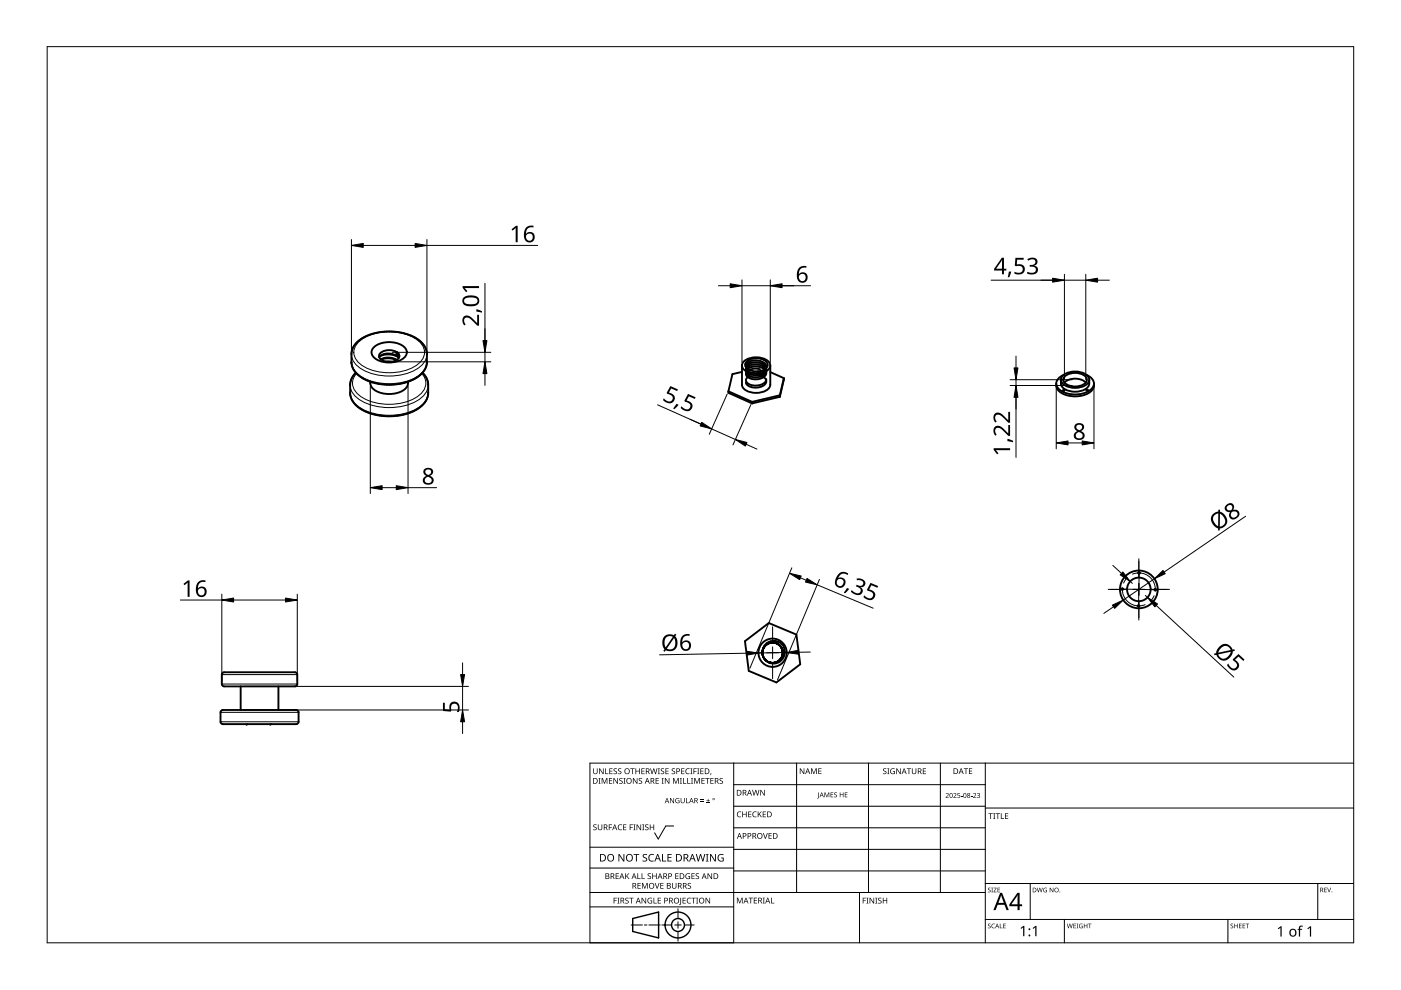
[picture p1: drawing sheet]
<svg xmlns="http://www.w3.org/2000/svg" width="297mm" height="210mm" viewBox="0 0 297 210" stroke-linecap="round" stroke-linejoin="round" font-family="sans-serif">
<path d="M74.5 76.7a4.5 4.5 0 0 0 3.3 3.8 12.2 12.2 0 0 0 11.2-1 3.5 3.5 0 0 0 1.5-2.8M75.9 72.7a10.1 10.1 0 0 1 9-2.1 6.3 6.3 0 0 1 5 3.4 3.4 3.4 0 0 1-2.1 3.8 11.4 11.4 0 0 1-11.3-.5 2.94 2.94 0 0 1-.6-4.6zM80.7 75.4a3.5 3.5 0 0 1 3.4 .1M89.4 79.2a3 3 0 0 1-.6 4.7 11.6 11.6 0 0 1-12.6 0 3 3 0 0 1-.6-4.7M90.5 75.1a3.9 3.9 0 0 1-2.3 3.3 12.2 12.2 0 0 1-12.1-.6 3.5 3.5 0 0 1-1.6-2.7M90.8 81.6a4.4 4.4 0 0 1-2.9 3.6 12.4 12.4 0 0 1-12.3-.9 3.5 3.5 0 0 1-1.4-2.6M90.8 83.3a4.4 4.4 0 0 1-2.9 3.6 12.4 12.4 0 0 1-12.3-1 3.5 3.5 0 0 1-1.4-2.6M46.8 151h16.5M46.8 153h16.5M47 143h16M47 145h16" fill="none" stroke="#000" stroke-width=".21"/>
<g fill="none" stroke="#000" stroke-width=".4">
<path d="M75.4 79l.2 .2M75.4 79l-.9 1.3-.3 1.3M75.6 79.2h.1M75.6 79.2l.6 .5M76.2 79.7l2.3 1.2M79.2 73.7a5.3 5.3 0 0 1 6.7 0 1.66 1.66 0 0 1-1 2.7 5.4 5.4 0 0 1-5.7-.7 1.38 1.38 0 0 1 0-2zM80.6 75.5a4.3 4.3 0 0 1 3.8 .2M80.6 74.9a2.96 2.96 0 0 1 4 .3 1.14 1.14 0 0 1-1.2 1.4l-1.1 .1a2.68 2.68 0 0 1-1.9-.9v-.3zM80.7 76.2a3.5 3.5 0 0 1 3.4 .1M80.8 76.2a4.4 4.4 0 0 1 3.3 .1M81.8 76.7h1.2M84 75.4a2.85 2.85 0 0 0-3.6 .4"/>
<path d="M84 74.6l.5 .4 .2 .5M84 75.4l.1 .1M84 74.6l.1 .1M84 74.6v.8M84.1 75.5l.5 .4M84.4 74.9l-.3 .6M89.6 79l.8 1.1 .4 1.1v2.4l-.4 1.2-.8 1.1-1.3 .9-1.6 .8-1.8 .5-2.2 .2-2.2-.2-2.1-.5-1.8-.8-1.3-1.1-.8-1.1-.2-1-.1-2M89.6 79l-1.3 1.1-1.8 .8M90.5 75.1h.1M90.5 76.7l-.2 1.3-.7 1M90.5 76.7h.1M90.5 75.1l-.2-1.2-.8-1.1-1-.9-1.6-.8-1.8-.6-1.9-.2h-2l-2 .4-1.5 .5-1.2 .7-1.1 .9-.6 1-.3 1.1v2.2l.3 1 .6 .9"/>
<path d="M90.5 75.1v1.6M157.3 77.5v4.1a2.29 2.29 0 0 0 2.3 1.7 3.6 3.6 0 0 0 3.6-1.3l.1-4.5M157.3 78.8l-2 .5-.9 3.7M157.6 76.7a4.2 4.2 0 0 1 5.4 0 1.33 1.33 0 0 1-.8 2.1 4.3 4.3 0 0 1-4.6-.5 1.1 1.1 0 0 1 0-1.6zM158.5 78.2a3.5 3.5 0 0 0 3.9-.1 1.09 1.09 0 0 0 .3-1.1 1.09 1.09 0 0 0-.9-.8 2.99 2.99 0 0 0-3.8 .9 .98 .98 0 0 0 .5 1.1 .94 .94 0 0 1-.2-1.1 .94 .94 0 0 1 .9-.6 2.61 2.61 0 0 1 3.3 1.1 1.76 1.76 0 0 1-2 1.5 1.99 1.99 0 0 1-2.3-1.1 1.81 1.81 0 0 1 2.1-1.2 1.91 1.91 0 0 1 2.2 1.4 2.55 2.55 0 0 1-3.5 1.1 .92 .92 0 0 1-.8-.9 .92 .92 0 0 1 .8-.9 2.84 2.84 0 0 1 3.4 .8 1.52 1.52 0 0 1-1.7 1.7 2.3 2.3 0 0 1-2.5-1 1.54 1.54 0 0 1 1.9-1.3 2.19 2.19 0 0 1 2.4 1.3 1.82 1.82 0 0 1-2.1 1.4 1.91 1.91 0 0 1-2.2-1.1M158.8 79.8a.9 .9 0 0 0-.6 1 .9 .9 0 0 0 .8 .8 2.87 2.87 0 0 0 3.4-.9l.1-.3M160.2 79.5a1.98 1.98 0 0 1 2.3 1.3l-.1 .4a2.86 2.86 0 0 1-4.1 .2l-.1-.3M161.1 78.3a3.2 3.2 0 0 0-2.6 .3M163.3 78.9l2.9 1.3M225.2 79.7a4.2 4.2 0 0 1 5.4 0 1.33 1.33 0 0 1-.8 2.2 4.3 4.3 0 0 1-4.6-.6 1.1 1.1 0 0 1 0-1.6zM225.8 79.8a3.4 3.4 0 0 1 4.6 .3 1.25 1.25 0 0 1-1.2 1.7 3.3 3.3 0 0 1-3.7-.9l-.1-.4zM230.4 79.5a1.86 1.86 0 0 1 1.2 2.7 5.5 5.5 0 0 1-7.3 0 1.64 1.64 0 0 1 .7-2.4l.5-.3"/>
<path d="M74.2 81.6v.1M78.5 80.9l1.9 .5M78.5 80.9a2.19 2.19 0 0 0 1.8 2.2 5.7 5.7 0 0 0 5.9-1l.2-.4 .1-.8M80.4 81.4h.1M80.4 81.4l2 .2 2-.2M84.4 81.4h.1M86.5 80.9l-2.1 .5M154.4 83v.3l5.1 2.2M154.4 83l5.1 2.2M159.5 85.2v.3M165.3 84.1l-5.8 1.4M165.3 83.8v.3"/>
<path d="M165.3 83.8l-5.8 1.4M166.2 80.2l-.9 3.9M166.2 80.2l-.9 3.6M223.9 81.3a2.2 2.2 0 0 0 1.8 2.3 5.7 5.7 0 0 0 5.9-1l.3-.4v-.9M224.9 80.5a1.92 1.92 0 0 0 1.7 2.4 3.7 3.7 0 0 0 4.3-1.2v-1.2M225.4 82.7l.3 .1-.2 .1zM225.7 81.1a3.5 3.5 0 0 1 4.5 0M230.3 82.7h.3l-.3 .1zM157.9 135.9l5.1-3.8 5.9 2.4 .8 6.3-5.1 3.9-5.8-2.5zM161.7 138a2.16 2.16 0 0 1 3.5-1.3 2.16 2.16 0 0 1-.5 3.7 2.16 2.16 0 0 1-3.1-2.1 2.16 2.16 0 0 1 3.3-1.8 2.16 2.16 0 0 1 .1 3.7 2.16 2.16 0 0 1-3.3-1.6 2.16 2.16 0 0 1 2.9-2.2 2.16 2.16 0 0 1 .7 3.6 2.16 2.16 0 0 1-3.6-1 2.16 2.16 0 0 1 2-2.8 2.16 2.16 0 0 1 2.2 2.6 2.16 2.16 0 0 1-2.9 1.6M47 150.6l15.8-.1 .4 .3 .1 .2v2l-.1 .3-.4 .2h-15.5h-.3l-.2-.5v-2zM47.1 142.8l.4-.3h15l.3 .1 .2 .4v2l-.2 .5h-.3h-15l-.4-.2-.1-.3z"/>
<path d="M51 145.5v5M52.4 153.5l-.1 .2M57.5 153.5l-.2 .2M59 145.5v5"/>
<circle cx="163.8" cy="138.4" r="3"/>
<circle cx="164.1" cy="138.2" r="2.39"/>
<circle cx="238" cy="124.9" r=".17"/>
<circle cx="241.4" cy="128.5" r=".17"/>
<circle cx="241.5" cy="125" r="4"/>
<circle cx="241.5" cy="125" r="2.5"/>
<circle cx="241.5" cy="121.5" r=".17"/>
<circle cx="245" cy="125" r=".17"/>
</g>
<path d="M10 9.9h277v190h-277z" fill="none" stroke="#000" stroke-width=".21"/>
<g fill="none" stroke="#000" stroke-width=".21">
<path d="M125.1 179.6h30.5M142.8 175.1h-1.6l-1.6 2.8-.8-1.3M155.6 161.8v38.1h-30.5v-38.1h161.9M155.6 166.4h53.3M155.6 170.9h53.3M155.6 175.5h53.3M168.9 161.8v27.4M184.1 161.8v27.4M199.4 161.8v27.4M208.9 161.8v38.1M208.9 171.3h78.1M125.1 192.3h30.5"/>
<path d="M125.1 189.2h83.8M125.1 184h30.5M133.8 196.1h2.4M136.6 196.1h.6M137.6 196.1h2.4M140.3 196.1h2.1M143.1 196.1h1.3M143.7 192.7v2M143.7 195.4v1.4M143.7 197.5v2M145.1 196.1h2.1M155.6 180.1h53.3"/>
<path d="M155.6 184.7h53.3M182.2 189.2v10.7M208.9 194.9h78.1M208.9 187.3h78.1M218.4 187.3v7.6M225.7 194.9v5M260.3 194.9v5M279.4 187.3v7.6"/>
</g>
<g fill="#000">
<path d="M125.8 174.9l.5-.1h.2l-.1 .2a.25 .25 0 0 0-.3-.1 .25 .25 0 0 0 0 .4 .4 .4 0 0 1 .4 .3 .4 .4 0 0 1-.2 .5 .4 .4 0 0 1-.5-.3v.1a.27 .27 0 0 0 .5 0 .27 .27 0 0 0-.1-.4l-.4-.2zM125.8 162.9h.1v.8a.32 .32 0 0 0 .3 .3 .32 .32 0 0 0 .3-.3v-.8h.2v.8a.47 .47 0 0 1-.5 .4 .47 .47 0 0 1-.4-.4zM126.9 165h.4l-.1 .1v1l.1 .1h-.4l.1-.1v-1zM126.8 174.8h.1v.8a.32 .32 0 0 0 .3 .3 .32 .32 0 0 0 .3-.3v-.8h.2v.8a.47 .47 0 0 1-.5 .4 .47 .47 0 0 1-.4-.4zM127 162.9h.2l.6 1v-1h.2v1.2h-.2l-.7-1 .1 1h-.2zM127.6 165h.2l.4 1 .4-1h.2v1.2h-.2v-1.1l-.4 1.1h-.1l-.4-1.1v1.1h-.1zM128.3 162.9h.2v1.1h.5v.1h-.7zM129.1 174.8h.7v.1h-.6v.5h.5v.1h-.5v.5h-.1zM129.1 165h.7v.1h-.5v.4h.5v.1h-.5v.4h.5v.2h-.7zM129.2 162.9h.7v.1h-.5v.4h.4v.2h-.4v.4h.5v.1h-.7zM130.1 163l.5-.1 .2 .1v.1a.25 .25 0 0 0-.4-.1 .25 .25 0 0 0 0 .4 .4 .4 0 0 1 .4 .3 .4 .4 0 0 1-.2 .5 .4 .4 0 0 1-.5-.3v.1a.27 .27 0 0 0 .5 0 .27 .27 0 0 0-.1-.4l-.4-.2zM130.1 165h.1l.7 1v-1h.1v1.2h-.2l-.6-1v1h-.1z"/>
<path d="M131.1 175l.5-.2 .3 .1-.1 .1a.49 .49 0 0 0-.7 .4 .49 .49 0 0 0 .8 .4 .57 .57 0 0 1-.8 0 .57 .57 0 0 1 0-.8zM131.1 163l.4-.1 .2 .1v.1a.25 .25 0 0 0-.4-.1 .25 .25 0 0 0 0 .4 .4 .4 0 0 1 .5 .3 .4 .4 0 0 1-.3 .5 .4 .4 0 0 1-.5-.3l.1 .1a.27 .27 0 0 0 .4 0 .27 .27 0 0 0-.1-.4l-.3-.2zM131.3 165.1l.5-.2 .2 .1v.1a.25 .25 0 0 0-.4-.1 .25 .25 0 0 0 0 .4 .4 .4 0 0 1 .4 .3 .4 .4 0 0 1-.2 .5 .4 .4 0 0 1-.5-.2h.1a.27 .27 0 0 0 .4 .1 .27 .27 0 0 0-.1-.4l-.4-.3zM132.2 165h.4l-.1 .1v1l.1 .1h-.4l.1-.1v-1zM132.1 174.8h.7v.1h-.5v.4h.5v.1h-.5v.5h.5v.1h-.7zM133.5 174.8h.7v.1h-.5v.5h.5v.1h-.5v.5h-.2zM133.6 162.9h.9v.1h-.3v1.1h-.2v-1.1h-.4zM134.3 174.8h.4l-.1 .1v1l.1 .1h-.4l.1-.1v-1zM134.2 165h.2l.6 1v-1h.2v1.2h-.2l-.7-1v1h-.1zM134.7 162.9h.2v.5h.6v-.5h.2v1.2h-.2v-.5h-.6v.5h-.2zM135 174.8h.1l.7 1v-1h.1v1.2h-.2l-.6-1v1h-.1zM135.5 165.1l.4-.2 .2 .1v.1a.25 .25 0 0 0-.4-.1 .25 .25 0 0 0 0 .4 .4 .4 0 0 1 .5 .3 .4 .4 0 0 1-.3 .5 .4 .4 0 0 1-.5-.2h.1a.27 .27 0 0 0 .4 .1 .27 .27 0 0 0-.1-.4l-.3-.3z"/>
<path d="M136.2 174.8h.4l-.1 .1v1l.1 .1h-.4l.1-.1v-1zM136 162.9h.7v.1h-.6v.4h.5v.2h-.5v.4h.6v.1h-.7zM136.8 174.9l.4-.1h.3l-.1 .2a.25 .25 0 0 0-.3-.1 .25 .25 0 0 0 0 .4 .4 .4 0 0 1 .4 .3 .4 .4 0 0 1-.3 .5 .4 .4 0 0 1-.4-.3v.1a.27 .27 0 0 0 .5 0 .27 .27 0 0 0-.1-.4l-.4-.2zM137.8 174.8h.1v.5h.6v-.5h.2v1.2h-.2v-.6h-.6v.6h-.1zM137.8 162.9h.2l.3 1 .2-1h.2l.3 1 .2-1h.2l-.3 1.2h-.2l-.3-1-.3 1h-.1zM139 165h.7v.1h-.5v.4h.4v.1h-.4v.4h.5v.2h-.7zM139.5 162.9h.4l-.1 .1v1l.1 .1h-.4l.1-.1v-1zM140.3 165h.4l-.1 .1v1l.1 .1h-.4l.1-.1v-1zM140.1 163l.5-.1 .2 .1v.1a.25 .25 0 0 0-.4-.1 .25 .25 0 0 0 0 .4 .4 .4 0 0 1 .4 .3 .4 .4 0 0 1-.2 .5 .4 .4 0 0 1-.5-.3l.1 .1a.27 .27 0 0 0 .4 0 .27 .27 0 0 0-.1-.4l-.4-.2zM141.1 162.9h.7v.1h-.6v.4h.5v.2h-.5v.4h.6v.1h-.7zM141 165h.1l.7 1v-1h.1v1.2h-.2l-.6-1v1h-.1zM142.1 169.2h.1l.6 .9v-.9h.1v1.1h-.1l-.6-.9v.9h-.1z"/>
<path d="M142.5 163l.4-.1 .2 .1v.1a.25 .25 0 0 0-.4-.1 .25 .25 0 0 0 0 .4 .4 .4 0 0 1 .4 .3 .4 .4 0 0 1-.2 .5 .4 .4 0 0 1-.5-.3l.1 .1a.27 .27 0 0 0 .4 0 .27 .27 0 0 0-.1-.4l-.4-.2zM142.7 165h.2l.4 1 .4-1h.2v1.2h-.1v-1.1l-.4 1.1h-.2l-.4-1.1v1.1h-.1zM143.3 169.3l.5-.1 .3 .1-.1 .1a.45 .45 0 0 0-.7 .3 .45 .45 0 0 0 .6 .5v-.4h-.2v-.1h.4v.6a.6 .6 0 0 1-.8-.2 .6 .6 0 0 1 0-.8zM144.1 165h.5l-.2 .1v1l.2 .1h-.5l.2-.1v-1zM144.8 165h.2v1h.5v.2h-.7zM144.4 162.9h.7v.1h-.5v.4h.5v.2h-.5v.4h.5v.1h-.7zM144.3 169.2h.2v.7a.28 .28 0 0 0 .2 .3 .28 .28 0 0 0 .3-.3v-.7h.2v.7a.42 .42 0 0 1-.5 .4 .42 .42 0 0 1-.4-.4zM145.4 169.2h.2v1h.5v.1h-.7zM145.7 165h.2v1h.5v.2h-.7zM145.5 163.1l.4-.2 .3 .1v.1a.49 .49 0 0 0-.7 .4 .49 .49 0 0 0 .7 .5 .57 .57 0 0 1-.8-.1 .57 .57 0 0 1 0-.8zM146.4 162.9h.4l-.1 .1v1l.1 .1h-.4l.1-.1v-1zM146.5 165h.4l-.1 .1v1l.1 .1h-.4l.1-.1v-1z"/>
<path d="M147 162.9h.7v.1h-.5v.5h.5v.1h-.5v.5h-.2zM147.2 165h.2l.4 1 .4-1h.2v1.2h-.2l.1-1.1-.5 1.1h-.1l-.4-1.1v1.1h-.1zM147.8 162.9h.5l-.2 .1v1l.2 .1h-.5l.2-.1v-1zM148.5 169.9h.7v.1h-.7zM148.5 169.5h.7v.2h-.7zM148.5 162.9h.7v.1h-.6v.4h.5v.2h-.5v.4h.6v.1h-.7zM148.7 165h.7v.1h-.5v.4h.5v.1h-.5v.4h.5v.2h-.7zM149.8 170.2h.7v.1h-.7zM149.5 165h.9v.1h-.3v1.1h-.2v-1.1h-.4zM150.1 169.4l.1 .3h.3l-.3 .1v.3l-.1-.3h-.3l.3-.1zM150.7 163.9h.1l-.2 .4zM150.6 165h.7v.1h-.5v.4h.5v.1h-.5v.4h.5v.2h-.7z"/>
<path d="M152.6 165.1l.4-.2 .3 .1-.1 .1a.25 .25 0 0 0-.4-.1 .25 .25 0 0 0 0 .4 .4 .4 0 0 1 .5 .3 .4 .4 0 0 1-.3 .5 .4 .4 0 0 1-.5-.2h.1a.27 .27 0 0 0 .5 .1 .27 .27 0 0 0-.1-.4l-.4-.3zM156.4 172.2l.4-.2 .4 .1-.1 .1a.49 .49 0 0 0-.7 .5 .49 .49 0 0 0 .7 .4 .57 .57 0 0 1-.8 0 .57 .57 0 0 1 0-.8zM157.4 172.1h.1v.5h.7v-.5h.1v1.2h-.1v-.6h-.7v.6h-.1zM158.6 172.1h.7v.1h-.5v.4h.5v.1h-.5v.4h.5v.2h-.7zM159.7 172.2l.4-.2 .3 .1v.1a.49 .49 0 0 0-.7 .5 .49 .49 0 0 0 .7 .4 .57 .57 0 0 1-.8 0 .57 .57 0 0 1 0-.8zM159.5 167.5h.1l.3 1 .3-1h.1l.3 1 .3-1h.1l-.3 1.2h-.2l-.3-1.1-.3 1.1h-.1zM160.7 172.1h.1v.6l.5-.6h.2l-.5 .5 .5 .7h-.1l-.5-.6-.1 .6h-.1zM161.8 176.6h.1l.4 1.1 .3-1.1h.2l-.5 1.2h-.1zM161.2 167.5h.2l.6 1v-1h.2v1.2h-.2l-.7-1v1h-.1zM161.7 172.1h.7v.1h-.5v.4h.5v.1h-.5v.4h.5v.2h-.7zM162.9 176.6h.7v.2h-.5v.3h.5v.2h-.5v.4h.5v.1h-.7zM169.6 162.9h.2l.6 1v-1h.1v1.2h-.1l-.7-1v1h-.1z"/>
<path d="M172 162.9h.2l.4 1 .3-1h.3v1.2h-.2v-1l-.4 1h-.1l-.4-1.1v1.1h-.1zM173.5 168h.1v1.1l-.3 .2v-.1l.2-.1zM173.5 162.9h.7v.1h-.5v.4h.4v.1h-.4v.5h.5v.1h-.7zM174.8 168h.2l.3 .9 .3-.9h.2v1h-.1v-.9l-.4 .9-.4-.9v.9h-.1zM176.1 168h.6v.1h-.5v.3h.4v.2h-.4v.3h.5v.1h-.6zM176.9 168.1l.3-.1 .3 .1-.1 .1a.25 .25 0 0 0-.3-.1 .25 .25 0 0 0-.1 .3 .25 .25 0 0 0 .3 .1 .32 .32 0 0 1 0 .5 .32 .32 0 0 1-.5-.1 .25 .25 0 0 0 .4 .1 .25 .25 0 0 0 .1-.4l-.4-.2zM178.1 168h.1v.4h.5v-.4h.1v1h-.1v-.4h-.5v.4h-.1zM179.1 168h.6v.1h-.5v.3h.5v.2h-.5v.3h.5v.1h-.6zM187.3 163l.4-.1 .2 .1v.1a.25 .25 0 0 0-.4-.1 .25 .25 0 0 0 0 .4 .4 .4 0 0 1 .5 .3 .4 .4 0 0 1-.3 .5 .4 .4 0 0 1-.5-.3l.1 .1a.27 .27 0 0 0 .4 0 .27 .27 0 0 0-.1-.4l-.3-.2zM188.1 162.9h.5l-.2 .1v1l.2 .1h-.5l.2-.1v-1zM188.9 163.1l.5-.2 .3 .1v.1a.5 .5 0 0 0-.8 .4 .5 .5 0 0 0 .7 .5v-.4h-.3v-.1h.4v.6a.66 .66 0 0 1-.8-.1 .66 .66 0 0 1 0-.9zM190 162.9h.2l.7 1-.1-1h.2v1.2h-.2l-.6-1v1h-.2z"/>
<path d="M192.3 162.9h.9v.1h-.4v1.1h-.2v-1.1h-.3zM193.3 162.9h.2v.8a.32 .32 0 0 0 .3 .3 .32 .32 0 0 0 .3-.3v-.8h.2v.8a.47 .47 0 0 1-.5 .4 .47 .47 0 0 1-.5-.4zM195.7 162.9h.6v.1h-.5v.4h.5v.2h-.5v.4h.5v.1h-.6zM200.5 168.3a.37 .37 0 0 1 .6 0 .37 .37 0 0 1-.2 .5l-.2 .3h.5v.1h-.7l.3-.4a.27 .27 0 0 0 .2-.4 .27 .27 0 0 0-.4-.1zM202.1 168.3a.37 .37 0 0 1 .6 0 .37 .37 0 0 1-.2 .5l-.2 .3h.5v.1h-.7l.3-.4a.27 .27 0 0 0 .3-.4 .27 .27 0 0 0-.5-.1zM203 168.1h.5v.2h-.4v.3a.34 .34 0 0 1 .5 .1 .34 .34 0 0 1-.2 .5 .34 .34 0 0 1-.4-.2 .29 .29 0 0 0 .4 .1 .29 .29 0 0 0 0-.5 .29 .29 0 0 0-.4 0zM203.8 168.7h.3v.1h-.3zM204.3 162.9h1v.1h-.4v1.1h-.2v-1.1h-.4zM205.8 168.7h.4v.1h-.4zM205.4 162.9h.7v.1h-.5v.4h.5v.1h-.5v.5h.5v.1h-.7zM206.3 168.3a.37 .37 0 0 1 .6 0 .37 .37 0 0 1-.2 .5l-.2 .3h.5v.1h-.7l.3-.4a.27 .27 0 0 0 .3-.4 .27 .27 0 0 0-.5-.1zM207.1 168.2a.32 .32 0 0 1 .5-.1 .32 .32 0 0 1 0 .5 .33 .33 0 0 1 .1 .6 .33 .33 0 0 1-.6-.2 .26 .26 0 0 0 .4 .1 .26 .26 0 0 0 .1-.4l-.3-.1a.23 .23 0 0 0 .3-.1 .23 .23 0 0 0-.1-.3 .23 .23 0 0 0-.3 .1z"/>
<path d="M209.6 172.4h.9v.2h-.4v1h-.1v-1h-.4zM210.6 172.4h.4l-.1 .1v1l.1 .1h-.4l.1-.1v-1zM211.1 172.4h.9v.2h-.4v1h-.1v-1h-.4zM212.2 172.4h.2v1.1h.5v.1h-.7zM213.1 172.4h.7v.2h-.6v.3h.5v.2h-.5v.4h.6v.1h-.7zM130.1 190.3h.7v.2h-.5v.4h.4v.1h-.4v.6h-.2zM130.5 185.2h.7v.1h-.5v.4h.5v.1h-.5v.4h.5v.2h-.7zM130.9 190.3h.4l-.1 .2v.9l.1 .2h-.4l.1-.2v-.9zM131.1 181.1h.3l.8 1.3v-1.3h.2v1.6h-.3l-.8-1.4v1.4h-.2zM132.6 190.5l.4-.2 .3 .1-.1 .1a.25 .25 0 0 0-.4-.1 .25 .25 0 0 0 0 .4 .4 .4 0 0 1 .5 .3 .4 .4 0 0 1-.3 .5 .4 .4 0 0 1-.5-.2h.1a.27 .27 0 0 0 .5 .1 .27 .27 0 0 0-.1-.5l-.4-.2zM132.6 185.2h.1v.6l.6-.6h.1l-.5 .5 .5 .7h-.1l-.5-.6-.1 .6h-.1zM133.4 190.3h.9v.2h-.4v1.1h-.1v-1.1h-.4z"/>
<path d="M134.3 181.1h1.2v.2h-.5v1.4h-.2v-1.4h-.5zM135.1 185.2h.2v1h.5v.2h-.7zM135.2 187.2h.6v.1h-.5v.4h.5v.2h-.5v.4h.5v.1h-.6zM136 185.2h.2v1h.5v.2h-.7zM136.1 187.2h.2l.4 1 .4-1h.2v1.2h-.1v-1l-.4 1h-.2l-.4-1 .1 1h-.2zM136 190.3h.2l.7 1.1-.1-1.1h.2v1.3h-.2l-.6-1v1h-.2zM136.3 181.2l.3-.1h.6l-.2 .2a.33 .33 0 0 0-.5 .1 .33 .33 0 0 0 .4 .4 .49 .49 0 0 1 .3 .7 .49 .49 0 0 1-.8 .2l-.2-.1v-.2l.3 .1a.35 .35 0 0 0 .5-.2 .35 .35 0 0 0-.4-.4l-.3-.3zM137.4 190.5l.6-.2 .3 .1-.1 .1a.5 .5 0 0 0-.8 .4 .5 .5 0 0 0 .7 .5v-.3h-.3v-.2h.5v.6a.66 .66 0 0 1-.9-.1 .66 .66 0 0 1 0-.9zM137.4 185.3l.4-.2 .2 .1v.1a.25 .25 0 0 0-.4-.1 .25 .25 0 0 0 0 .4 .4 .4 0 0 1 .4 .3 .4 .4 0 0 1-.2 .5 .4 .4 0 0 1-.5-.2h.1a.27 .27 0 0 0 .4 .1 .27 .27 0 0 0-.1-.4l-.4-.3zM137.7 181.3l.5-.2h.5l-.1 .2a.63 .63 0 0 0-.9 .6 .63 .63 0 0 0 .9 .5v.2a.83 .83 0 0 1-1-.3 .83 .83 0 0 1 .1-1zM138.6 190.3h.1v1.1h.5v.2h-.6zM138.8 187.2h.2l.3 1.1 .4-1.1h.1l-.4 1.2h-.2z"/>
<path d="M138.3 185.2h.2v.5h.6v-.5h.1v1.2h-.1v-.6h-.6v.6h-.2zM139.5 190.3h.6v.2h-.5v.4h.5v.1h-.5v.4h.5v.2h-.6zM140.4 181.1h.2v1.4h.6v.2h-.8zM140 187.2h.7v.1h-.5v.4h.4v.2h-.4v.4h.5v.1h-.7zM141.5 181.1h.9v.2h-.7v.4h.7v.2h-.7v.6h.7v.2h-.9zM142.5 187.2h.1v.8a.32 .32 0 0 0 .4 .3 .32 .32 0 0 0 .3-.3v-.8h.1v.8a.47 .47 0 0 1-.5 .4 .47 .47 0 0 1-.4-.4zM143.2 185.2h.7v.1h-.6v.4h.5v.1h-.5v.4h.6v.2h-.7zM144.2 190.3h.2v1.3l-.1 .2-.3 .1v-.2l.2-.1zM144.7 190.3h.7v.2h-.5v.4h.5v.1h-.5v.4h.5v.2h-.7zM145.5 185.3l.4-.2 .4 .1-.1 .1a.5 .5 0 0 0-.7 .4 .5 .5 0 0 0 .7 .5v-.3h-.3v-.2h.4v.6a.66 .66 0 0 1-.9-.1 .66 .66 0 0 1 .1-.9zM145.8 190.5l.4-.2 .3 .1v.1a.49 .49 0 0 0-.7 .5 .49 .49 0 0 0 .7 .4 .57 .57 0 0 1-.8 0 .57 .57 0 0 1 0-.8zM145.9 187.3l.4-.1 .2 .1v.1a.25 .25 0 0 0-.4-.1 .25 .25 0 0 0 0 .4 .4 .4 0 0 1 .4 .3 .4 .4 0 0 1-.2 .5 .4 .4 0 0 1-.5-.3l.1 .1a.27 .27 0 0 0 .4 0 .27 .27 0 0 0-.1-.4l-.4-.2z"/>
<path d="M146.6 190.3h.9v.2h-.4v1.1h-.1v-1.1h-.4zM146.6 185.2h.7v.1h-.5v.4h.5v.1h-.5v.4h.5v.2h-.7zM147.6 190.3h.4l-.1 .2v.9l.1 .2h-.4l.1-.2v-.9zM147.5 185.3l.5-.2 .2 .1v.1a.25 .25 0 0 0-.4-.1 .25 .25 0 0 0 0 .4 .4 .4 0 0 1 .4 .3 .4 .4 0 0 1-.2 .5 .4 .4 0 0 1-.5-.2h.1a.27 .27 0 0 0 .4 .1 .27 .27 0 0 0-.1-.4l-.4-.3zM147.5 181.1h.2l.4 1.3 .3-1.3h.2l.4 1.3 .3-1.3h.2l-.4 1.6h-.2l-.4-1.4-.3 1.4h-.2zM149.7 181.1h.5l-.2 .1v1.3l.2 .2h-.5l.1-.2v-1.3zM149.6 190.3h.2l.6 1.1v-1.1h.2v1.3h-.2l-.7-1v1h-.1zM150 185.2h.2l.6 1v-1h.2v1.2h-.2l-.7-1 .1 1h-.2zM150.5 181.1h.3l.8 1.3v-1.3h.2v1.6h-.3l-.8-1.4v1.4h-.2zM152.3 181.3l.8-.2h.3l-.1 .2a.65 .65 0 0 0-1 .5 .65 .65 0 0 0 .9 .7v-.5h-.3v-.2h.5v.8a.86 .86 0 0 1-1.1-.2 .86 .86 0 0 1 0-1.1zM156.2 190.3h.3l.3 1 .4-1h.3v1.2h-.2v-1l-.4 1h-.1l-.4-1v1h-.2zM158.7 190.3h.9v.2h-.3v1h-.2v-1h-.4z"/>
<path d="M159.8 190.3h.7v.2h-.5v.3h.5v.2h-.5v.4h.5v.1h-.7zM161.7 190.3h.5l-.2 .2v.9l.2 .1h-.5l.2-.1v-.9zM163.5 190.3h.1v1.1h.6v.1h-.7zM182.9 190.3h.7v.2h-.5v.4h.5v.1h-.5v.6h-.2zM183.7 190.3h.4l-.1 .2v.9l.1 .2h-.4l.1-.2v-.9zM184.4 190.3h.1l.7 1v-1h.1v1.3h-.1l-.7-1v1h-.1zM185.6 190.3h.4l-.1 .2v.9l.1 .2h-.4l.1-.2v-.9zM186.2 190.5l.5-.2 .2 .1v.1a.25 .25 0 0 0-.4-.1 .25 .25 0 0 0 0 .4 .4 .4 0 0 1 .4 .3 .4 .4 0 0 1-.2 .5 .4 .4 0 0 1-.5-.2 .27 .27 0 0 0 .5 .1 .27 .27 0 0 0-.1-.5l-.4-.2zM187.2 190.3h.1v.6h.6v-.6h.2v1.3h-.2v-.6h-.6v.6h-.1zM209.5 188.3l.3-.1 .2 .2a.24 .24 0 0 0-.3-.1 .24 .24 0 0 0-.1 .3 .24 .24 0 0 0 .3 .1 .31 .31 0 0 1 0 .5 .31 .31 0 0 1-.5-.2 .23 .23 0 0 0 .4 .2 .23 .23 0 0 0 0-.4l-.3-.2zM209.5 195.9l.3-.1 .2 .2a.24 .24 0 0 0-.3-.1 .24 .24 0 0 0-.1 .3 .24 .24 0 0 0 .3 .1 .31 .31 0 0 1 0 .5 .31 .31 0 0 1-.5-.1 .23 .23 0 0 0 .4 .1 .23 .23 0 0 0 0-.4l-.3-.2zM210.2 188.2h.3l-.1 .1 .1 .9h-.3l.1-.1z"/>
<path d="M210.3 196l.4-.2 .2 .1v.1a.39 .39 0 0 0-.6 .3 .39 .39 0 0 0 .6 .4 .46 .46 0 0 1-.7-.1 .46 .46 0 0 1 .1-.6zM210.7 188.2h.6l-.5 .9h.5v.1h-.7l.5-.9h-.4zM212 195.8h.1v.9l.4 .1h-.5zM211.5 188.2h.5l-.4 .1v.3h.4l-.4 .1v.4l.4 .1h-.5zM212.7 195.8h.5l-.4 .1v.3h.4l-.4 .2v.3l.4 .1h-.5zM216.4 196.8l.6-.5h.2v2.2h-.3v-1.9l-.4 .4zM218.9 196.8l.6-.5h.3v2.2h-.3v-1.9l-.4 .4zM219.8 188.2h.2l.2 .8 .2-.8h.1l.2 .8 .2-.8h.2l-.3 1h-.1l-.2-.8-.3 .8h-.1zM221.3 188.3h.7h-.1a.4 .4 0 0 0-.6 .4 .4 .4 0 0 0 .6 .4v-.3l-.3-.1h.4v.5a.53 .53 0 0 1-.7-.2 .53 .53 0 0 1 0-.7zM222.6 188.2h.1l.5 .8v-.8h.1v1h-.1l-.5-.8v.8h-.1zM226.2 195.8h.1l.2 .9 .3-.9h.1l.2 .9 .2-.9h.1l-.2 1h-.1l-.3-.8-.2 .8h-.1zM227.6 195.8h.5l-.4 .1v.3h.4l-.4 .2v.3l.4 .1h-.5z"/>
<path d="M228.3 195.8h.3l-.1 .1 .1 .9h-.3l.1-.1zM228.9 196l.7-.1-.2 .1a.4 .4 0 0 0-.5 .3 .4 .4 0 0 0 .5 .4v-.3l-.2-.1h.4v.5a.53 .53 0 0 1-.7-.1 .53 .53 0 0 1 0-.7zM229.8 195.8h.1v.4h.5v-.4h.1v1h-.1v-.4h-.5v.4h-.1zM230.7 195.8h.7l-.3 .1v.9h-.1v-.9zM260.9 195.9l.4-.1 .1 .2a.24 .24 0 0 0-.3-.1 .24 .24 0 0 0-.1 .3 .24 .24 0 0 0 .4 .1 .31 .31 0 0 1-.1 .5 .31 .31 0 0 1-.4-.1 .23 .23 0 0 0 .3 .1 .23 .23 0 0 0 .1-.4l-.4-.2zM261.7 195.8h.1v.4h.5v-.4h.1v1h-.1v-.4h-.5v.4h-.1zM262.7 195.8h.5l-.4 .1v.3h.4l-.4 .2v.3l.4 .1h-.5zM263.5 195.8h.5l-.4 .1v.3h.4l-.4 .2v.3l.4 .1h-.5zM264.1 195.8h.7l-.3 .1v.9h-.1v-.9zM270.9 196.9l.6-.5h.2v2.2h-.2v-1.9l-.4 .3zM275.5 196.4l.7-.1v.2h-.4l-.1 .2-.1 .2h.5v.2h-.5v1.5h-.2v-1.5h-.3l.3-.2zM277.2 196.9l.6-.5h.2v2.2h-.3v-1.9l-.4 .3z"/>
<path d="M280.8 188.2h.5l-.4 .1v.3h.4l-.4 .1v.4l.4 .1h-.5zM281.4 188.2h.1l.3 .8 .3-.8h.1l-.3 1h-.2z"/>
<path d="M125.7 165h.4a.61 .61 0 0 1 .6 .6 .61 .61 0 0 1-.6 .6h-.4zM125.9 165.1v.9h.2a.48 .48 0 0 0 .5-.4 .48 .48 0 0 0-.5-.5z"/>
<path d="M128 174.8h.3a.35 .35 0 0 1 .5 .2 .35 .35 0 0 1-.3 .5l.4 .5h-.2l-.3-.5h-.2v.5h-.2zM128.2 174.9v.5h.1a.23 .23 0 0 0 .3-.2 .23 .23 0 0 0-.3-.3z"/>
<path d="M130.3 174.8h.1l.5 1.2h-.2l-.1-.4h-.5l-.2 .4h-.1zM130.3 175l-.2 .5h.4z"/>
<path d="M132.3 163.5a.61 .61 0 0 1 1.2 0 .61 .61 0 0 1-1.2 0zM132.6 163.5a.45 .45 0 0 0 .8 0 .45 .45 0 0 0-.8 0z"/>
<path d="M132.7 165.6a.61 .61 0 0 1 1.2 0 .61 .61 0 0 1-1.2 0zM133 165.6a.45 .45 0 0 0 .9 0 .45 .45 0 0 0-.9 0z"/>
<path d="M136.9 162.9h.4a.35 .35 0 0 1 .4 .3 .35 .35 0 0 1-.2 .4l.3 .5h-.2l-.3-.5h-.2v.5h-.2zM137.1 163v.5h.2a.23 .23 0 0 0 .3-.2 .23 .23 0 0 0-.3-.3z"/>
<path d="M137.2 165h.1l.5 1.2h-.2l-.1-.4h-.5l-.2 .4h-.1zM137.2 165.1l-.2 .6h.4z"/>
<path d="M137.9 165h.4a.35 .35 0 0 1 .4 .2 .35 .35 0 0 1-.2 .4l.3 .6h-.2l-.3-.5h-.2v.5h-.2zM138.1 165.1v.4h.2a.23 .23 0 0 0 .3-.2 .23 .23 0 0 0-.3-.2z"/>
<path d="M141.4 169.2h.1l.4 1.1h-.1l-.2-.3h-.4l-.1 .3h-.2zM141.4 169.3l-.2 .5h.4z"/>
<path d="M143.4 162.9h.3a.41 .41 0 0 1 .5 .5 .41 .41 0 0 1-.6 .3v.4h-.2zM143.6 163v.5a.29 .29 0 0 0 .4-.2 .29 .29 0 0 0-.4-.3z"/>
<path d="M146.5 169.2h.2l.4 1.1h-.2l-.1-.3h-.4l-.2 .3h-.1zM146.6 169.3l-.2 .5h.4z"/>
<path d="M147.2 169.2h.3a.31 .31 0 0 1 .4 .2 .31 .31 0 0 1-.2 .4l.3 .5h-.2l-.2-.5h-.2v.5h-.2zM147.4 169.3v.4h.1a.21 .21 0 0 0 .3-.2 .21 .21 0 0 0-.3-.2z"/>
<path d="M149.4 162.9h.4a.61 .61 0 0 1 .6 .6 .61 .61 0 0 1-.6 .6h-.4zM149.6 163v1h.2a.48 .48 0 0 0 .4-.5 .48 .48 0 0 0-.4-.5z"/>
<path d="M151.1 169.4a.24 .24 0 0 1 .4 0 .24 .24 0 0 1-.4 0zM151.2 169.4a.14 .14 0 0 0 .2 0 .14 .14 0 0 0-.2 0z"/>
<path d="M151.6 165h.3a.35 .35 0 0 1 .4 .2 .35 .35 0 0 1-.2 .4l.3 .6h-.2l-.2-.5h-.3v.5h-.1zM151.7 165.1v.4h.2a.23 .23 0 0 0 .3-.2 .23 .23 0 0 0-.3-.2z"/>
<path d="M156.7 176.6h.1l.5 1.2h-.1l-.2-.3h-.5l-.1 .3h-.2zM156.8 176.8l-.2 .5h.4z"/>
<path d="M156.2 167.5h.4a.61 .61 0 0 1 .6 .6 .61 .61 0 0 1-.6 .6h-.4zM156.4 167.6v1h.1a.48 .48 0 0 0 .5-.5 .48 .48 0 0 0-.4-.5z"/>
<path d="M157.5 167.5h.3a.35 .35 0 0 1 .4 .2 .35 .35 0 0 1-.2 .4l.3 .6h-.1l-.3-.5h-.3v.5h-.1zM157.6 167.6v.5h.2a.23 .23 0 0 0 .3-.3 .23 .23 0 0 0-.3-.2z"/>
<path d="M157.5 176.6h.3a.41 .41 0 0 1 .5 .5 .41 .41 0 0 1-.7 .3v.4h-.1zM157.6 176.8v.4a.29 .29 0 0 0 .5-.2 .29 .29 0 0 0-.5-.2z"/>
<path d="M158.5 176.6h.3a.41 .41 0 0 1 .5 .5 .41 .41 0 0 1-.6 .3v.4h-.2zM158.7 176.8v.4a.29 .29 0 0 0 .4-.2 .29 .29 0 0 0-.4-.2z"/>
<path d="M158.8 167.5h.2l.5 1.2h-.2l-.2-.4h-.4l-.2 .4h-.1zM158.9 167.6l-.2 .6h.4z"/>
<path d="M159.5 176.6h.4a.35 .35 0 0 1 .4 .3 .35 .35 0 0 1-.2 .4l.3 .5h-.2l-.3-.5h-.2v.5h-.2zM159.7 176.8v.4h.2a.23 .23 0 0 0 .3-.2 .23 .23 0 0 0-.3-.2z"/>
<path d="M160.4 177.2a.65 .65 0 0 1 1.3 0 .65 .65 0 0 1-1.3 0zM160.7 177.2a.45 .45 0 0 0 .9 0 .45 .45 0 0 0-.9 0z"/>
<path d="M162.7 172.1h.3a.61 .61 0 0 1 .6 .6 .61 .61 0 0 1-.6 .6h-.3zM162.8 172.2v.9h.2a.48 .48 0 0 0 .5-.4 .48 .48 0 0 0-.5-.5z"/>
<path d="M163.9 176.6h.4a.61 .61 0 0 1 .6 .7 .61 .61 0 0 1-.7 .5h-.3zM164 176.8v.9h.2a.48 .48 0 0 0 .5-.4 .48 .48 0 0 0-.5-.5z"/>
<path d="M171.2 162.9h.1l.5 1.2h-.2l-.1-.4h-.5l-.1 .4h-.2zM171.2 163.1l-.1 .5h.3z"/>
<path d="M174.2 168l.5 1-.3-.3h-.4l-.2 .3zM174.2 168.1l-.2 .5h.4z"/>
<path d="M191.6 162.9h.2l.4 1.2h-.1l-.2-.4h-.4l-.2 .4h-.1zM191.7 163.1l-.2 .5h.4z"/>
<path d="M194.6 162.9h.3a.35 .35 0 0 1 .5 .2 .35 .35 0 0 1-.3 .5l.4 .5h-.2l-.3-.5h-.3v.5h-.1zM194.7 163v.5h.2a.23 .23 0 0 0 .3-.2 .23 .23 0 0 0-.3-.3z"/>
<path d="M201.4 168.2l.4-.1 .2 .3v.5l-.2 .3-.3-.1-.2-.2zM201.5 168.3v.1a.37 .37 0 0 0-.1 .4 .37 .37 0 0 0 .4 .2 .4 .4 0 0 0 .1-.4 .4 .4 0 0 0-.4-.3z"/>
<path d="M202.2 162.9h.3a.61 .61 0 0 1 .6 .6 .61 .61 0 0 1-.6 .6h-.3zM202.3 163v1h.2a.48 .48 0 0 0 .5-.5 .48 .48 0 0 0-.5-.5z"/>
<path d="M203.7 162.9h.2l.4 1.2h-.1l-.2-.4h-.5l-.1 .4h-.2zM203.8 163.1l-.2 .5h.4z"/>
<path d="M204.4 168.2l.3-.1 .2 .3v.5l-.2 .3-.3-.1-.1-.2zM204.4 168.3v.1a.37 .37 0 0 0-.1 .4 .37 .37 0 0 0 .4 .2 .4 .4 0 0 0 .1-.5 .4 .4 0 0 0-.4-.2z"/>
<path d="M205.1 168.2a.29 .29 0 0 1 .5 0 .29 .29 0 0 1-.1 .4 .29 .29 0 0 1 .1 .5 .29 .29 0 0 1-.4 0 .29 .29 0 0 1 .1-.5zM205.2 168.9a.2 .2 0 0 0 .4 0 .2 .2 0 0 0-.4 0zM205.2 168.4a.17 .17 0 0 0 .3 0 .17 .17 0 0 0-.3 0z"/>
<path d="M128.4 185.2h.3a.31 .31 0 0 1 .4 .1 .31 .31 0 0 1-.2 .4 .33 .33 0 0 1 .3 .4 .33 .33 0 0 1-.4 .3h-.4zM128.5 185.8v.4h.3a.23 .23 0 0 0 .2-.2 .23 .23 0 0 0-.3-.2zM128.5 185.3v.4h.2a.21 .21 0 0 0 .3-.2 .21 .21 0 0 0-.3-.2z"/>
<path d="M127.2 181.1h.5a.79 .79 0 0 1 .8 .8 .79 .79 0 0 1-.9 .8h-.4zM127.4 181.2v1.3h.2a.62 .62 0 0 0 .7-.6 .62 .62 0 0 0-.6-.7z"/>
<path d="M129.5 185.2h.3a.35 .35 0 0 1 .4 .2 .35 .35 0 0 1-.2 .4l.3 .6h-.1l-.3-.5h-.3v.5h-.1zM129.6 185.3v.4h.2a.23 .23 0 0 0 .3-.2 .23 .23 0 0 0-.3-.2z"/>
<path d="M128.9 181.3a.77 .77 0 0 1 1.2 .1 .77 .77 0 0 1-.2 1.1 .77 .77 0 0 1-1.1-.3v-.5zM129.1 181.4a.63 .63 0 0 0-.2 .8 .63 .63 0 0 0 .9 .2l.1-.1a.61 .61 0 0 0 0-.8 .61 .61 0 0 0-.8-.1z"/>
<path d="M131.6 190.3h.3a.35 .35 0 0 1 .4 .3 .35 .35 0 0 1-.2 .4l.3 .6h-.1l-.3-.5h-.3v.5h-.1zM131.7 190.5v.4h.2a.23 .23 0 0 0 .3-.2 .23 .23 0 0 0-.3-.2z"/>
<path d="M131.8 185.2h.1l.5 1.2h-.2l-.1-.4h-.5l-.1 .4h-.2zM131.8 185.3l-.1 .6h.3z"/>
<path d="M132.9 181.3a.77 .77 0 0 1 1.1 0 .77 .77 0 0 1-.1 1.2 .77 .77 0 0 1-1.1-.3l-.1-.5zM133.1 181.4a.63 .63 0 0 0-.2 .8 .63 .63 0 0 0 .9 .2l.1-.1a.61 .61 0 0 0 0-.8 .61 .61 0 0 0-.8-.1z"/>
<path d="M134.1 187.2h.3a.35 .35 0 0 1 .5 .2 .35 .35 0 0 1-.3 .5l.4 .5h-.2l-.3-.5h-.2v.5h-.2zM134.3 187.3v.5h.1a.23 .23 0 0 0 .3-.2 .23 .23 0 0 0-.3-.3z"/>
<path d="M134.4 185.2h.1l.5 1.2h-.2l-.1-.4h-.5l-.2 .4h-.1zM134.4 185.3l-.2 .6h.4z"/>
<path d="M135.3 190.3h.1l.5 1.3h-.2l-.1-.4h-.5l-.2 .4h-.1zM135.3 190.5l-.2 .5h.4z"/>
<path d="M137.5 187.8a.61 .61 0 0 1 1.2 0 .61 .61 0 0 1-1.2 0zM137.8 187.8a.45 .45 0 0 0 .8 0 .45 .45 0 0 0-.8 0z"/>
<path d="M139.3 181.1h.2l.6 1.6h-.2l-.2-.5h-.6l-.2 .5h-.2zM139.4 181.3l-.2 .7h.5z"/>
<path d="M139.9 185.2h.1l.5 1.2h-.2l-.1-.4h-.5l-.1 .4h-.2zM139.9 185.3l-.2 .6h.4z"/>
<path d="M140.6 185.2h.4a.35 .35 0 0 1 .4 .2 .35 .35 0 0 1-.2 .4l.3 .6h-.2l-.3-.5h-.2v.5h-.2zM140.8 185.3v.4h.2a.23 .23 0 0 0 .3-.2 .23 .23 0 0 0-.3-.2z"/>
<path d="M141.4 187.2h.3a.31 .31 0 0 1 .5 .2 .31 .31 0 0 1-.2 .4 .33 .33 0 0 1 .2 .4 .33 .33 0 0 1-.4 .2h-.4zM141.5 187.9v.4h.3a.23 .23 0 0 0 .3-.2 .23 .23 0 0 0-.3-.2zM141.5 187.3v.4h.3a.21 .21 0 0 0 .2-.2 .21 .21 0 0 0-.3-.2z"/>
<path d="M140.8 190.3h.4a.41 .41 0 0 1 .4 .5 .41 .41 0 0 1-.6 .3v.5h-.2zM141 190.5v.5a.29 .29 0 0 0 .5-.3 .29 .29 0 0 0-.5-.2z"/>
<path d="M141.9 190.3h.3a.35 .35 0 0 1 .4 .3 .35 .35 0 0 1-.2 .4l.3 .6h-.1l-.3-.5h-.3v.5h-.1zM142 190.5v.4h.2a.23 .23 0 0 0 .3-.2 .23 .23 0 0 0-.3-.2z"/>
<path d="M141.7 185.2h.3a.41 .41 0 0 1 .5 .5 .41 .41 0 0 1-.6 .2v.5h-.2zM141.9 185.3v.5a.29 .29 0 0 0 .4-.3 .29 .29 0 0 0-.4-.2z"/>
<path d="M143.7 187.2h.4a.35 .35 0 0 1 .4 .2 .35 .35 0 0 1-.2 .5l.3 .5h-.2l-.3-.5h-.2v.5h-.2zM143.9 187.3v.5h.2a.23 .23 0 0 0 .3-.2 .23 .23 0 0 0-.3-.3z"/>
<path d="M142.8 191a.61 .61 0 0 1 1.2 0 .61 .61 0 0 1-1.2 0zM143 191a.45 .45 0 0 0 .9 0 .45 .45 0 0 0-.9 0z"/>
<path d="M143.3 181.1h.5a.79 .79 0 0 1 .8 .8 .79 .79 0 0 1-.8 .8h-.5zM143.5 181.2v1.3h.2a.62 .62 0 0 0 .7-.6 .62 .62 0 0 0-.6-.7z"/>
<path d="M144.8 187.2h.3a.35 .35 0 0 1 .5 .2 .35 .35 0 0 1-.3 .5l.4 .5h-.2l-.3-.5h-.3v.5h-.1zM144.9 187.3v.5h.2a.23 .23 0 0 0 .3-.2 .23 .23 0 0 0-.3-.3z"/>
<path d="M144.1 185.2h.4a.61 .61 0 0 1 .6 .6 .61 .61 0 0 1-.6 .6h-.4zM144.3 185.3v.9h.1a.48 .48 0 0 0 .5-.4 .48 .48 0 0 0-.4-.5z"/>
<path d="M144.9 181.1h.5a.45 .45 0 0 1 .5 .3 .45 .45 0 0 1-.3 .6l.5 .7h-.3l-.4-.7h-.3v.7h-.2zM145.1 181.3v.5h.3a.3 .3 0 0 0 .3-.3 .3 .3 0 0 0-.3-.2z"/>
<path d="M146.7 181.1h.2l.6 1.6h-.2l-.2-.5h-.6l-.2 .5h-.2zM146.8 181.3l-.2 .7h.5z"/>
<path d="M148.1 191a.61 .61 0 0 1 1.2 0 .61 .61 0 0 1-1.2 0zM148.4 191a.45 .45 0 0 0 .9 0 .45 .45 0 0 0-.9 0z"/>
<path d="M149.2 185.2h.2l.4 1.2h-.1l-.2-.4h-.4l-.2 .4h-.1zM149.3 185.3l-.2 .6h.4z"/>
<path d="M151.3 185.2h.4a.61 .61 0 0 1 .6 .6 .61 .61 0 0 1-.7 .6h-.3zM151.5 185.3v.9h.1a.48 .48 0 0 0 .5-.4 .48 .48 0 0 0-.4-.5z"/>
<path d="M158.1 190.3h.1l.5 1.2h-.2l-.1-.3h-.5l-.1 .3h-.2zM158.2 190.5l-.2 .5h.4z"/>
<path d="M160.8 190.3h.3a.35 .35 0 0 1 .4 .3 .35 .35 0 0 1-.2 .4l.3 .5h-.1l-.3-.5h-.3v.5h-.1zM160.9 190.5v.4h.2a.23 .23 0 0 0 .3-.2 .23 .23 0 0 0-.3-.2z"/>
<path d="M162.7 190.3h.1l.5 1.2h-.1l-.2-.3h-.5l-.1 .3h-.2zM162.8 190.5l-.2 .5h.4z"/>
<path d="M211.4 195.8l.5 1-.3-.3h-.4l-.2 .3zM211.4 196l-.1 .4h.3z"/>
<path d="M212 189.3h.5l1.4 3.7h-.5l-.4-1.2h-1.5l-.4 1.2h-.5zM212.2 189.8l-.5 1.6h1.1z"/>
<path d="M215.7 189.3h.5v2.4h.5v.4h-.5v.9h-.5v-.9h-1.7v-.3zM215.7 189.8l-1.3 1.9h1.3z"/>
<path d="M219 188.2h.3a.49 .49 0 0 1 .4 .5 .49 .49 0 0 1-.5 .5h-.2zM219.1 188.3v.8l.3-.1 .2-.2v-.3z"/>
<path d="M223.5 188.7a.49 .49 0 0 1 .9 0 .49 .49 0 0 1-.9 0zM223.7 188.7a.36 .36 0 0 0 .7 0 .36 .36 0 0 0-.7 0z"/>
<path d="M273.6 197.1a.82 .82 0 0 1 1.2 .1 .82 .82 0 0 1-.2 1.2 .82 .82 0 0 1-1.2-.4zM273.8 197.2a.6 .6 0 0 0-.2 .9 .6 .6 0 0 0 .9 .1l.1-.3a.53 .53 0 0 0-.1-.6 .53 .53 0 0 0-.7-.1z"/>
<path d="M279.9 188.2h.3a.28 .28 0 0 1 .3 .2 .28 .28 0 0 1-.1 .3l.2 .5-.4-.4h-.2v.4h-.1zM280 188.3v.4h.2a.19 .19 0 0 0 .2-.2 .19 .19 0 0 0-.2-.2z"/>
<circle cx="218.3" cy="198.3" r=".2"/>
<circle cx="218.3" cy="197" r=".2"/>
<circle cx="224.7" cy="189.1" r=".09"/>
<circle cx="282.4" cy="189.1" r=".09"/>
</g>
<g fill="none" stroke="#000" stroke-width=".3">
<path d="M134.1 194.7l5.5-1.3v5.5l-5.5-1.4z"/>
<circle cx="143.7" cy="196.1" r="1.37"/>
<circle cx="143.7" cy="196.1" r="2.74"/>
</g>
<g fill="none" stroke="#000" stroke-width=".21">
<path d="M74.5 50.8v23.7M77 52h11M90.5 50.8v23.7M90.5 52h23.5M157.3 59.3v17.6M163.3 59.3v17.6M210.1 59.4h20.1M225.7 58.2v22.3M230.2 58.2v22.3M232.7 59.4h2.5M82.8 76.7h21.3M83.1 74.7h21"/>
<path d="M102.8 60.1v16.6M102.8 79.2v2.5M152.3 60.6h2.5M157.3 60.6h14.6M215.4 75.5v2.5M78.5 81.9v22.7M86.5 81.9v22.7M139.4 85.8l16.5 7.4M154.2 83.5l-3.8 8.6M158.2 94.2l2.3 1M159.2 85.8l-3.8 8.5M214.2 80.5h13.1"/>
<path d="M214.2 81.7h13.1M215.4 80.5v16.5M223.9 81.9v13.3M226.4 93.9h3M231.9 81.9v13.3M81 103.4h3M86.5 103.4h6.1M235.9 119.9l1.9 1.7M264.1 109.5l-17.3 11.8M38.2 127.2h8.8M47 126v18.4M49.5 127.2h11"/>
<path d="M63 126v18.4M158.3 138.5l-18.5 .3M166.8 138.3l-6 .2M167.9 120.4l-8.9 21.3M169.7 122.5l1.3 .5M171.8 138.2l-2.5 .1M173.3 124l11.8 5M173.7 122.8l-8.8 21.3M236.1 128.6l-2.1 1.5M239.6 123.3l.5 .4M242.8 126.2l.5 .5M244.8 122.7l-6.6 4.5"/>
<path d="M245.1 128.4l16.5 15.2M51.7 145.5h47.6M51.7 150.5h47.6M98.1 140.5v2.5M98.1 145.5v5M98.1 153v2.5"/>
</g>
<g fill="#000" stroke="#000" stroke-width=".21">
<path d="M74.5 52l2.5-.4v.9zM88 51.6l2.5 .4-2.5 .5zM223.2 59l2.5 .4-2.5 .4zM230.2 59.4l2.5-.4v.8zM102.8 76.7l.4 2.5h-.8zM102.4 72.2h.8l-.4 2.5zM154.8 60.2l2.5 .4-2.5 .4zM163.3 60.6l2.5-.4v.8zM215 78h.8l-.4 2.5zM148.8 89.5l2.1 1.4-2.5-.6zM155.9 93.2l2.5 .6-.4 .8zM215.4 81.7l.4 2.5h-.8z"/>
<path d="M223.9 93.9l2.5-.4v.8zM229.4 93.5l2.5 .4-2.5 .4zM78.5 103.4l2.5-.4v.8zM84 103l2.5 .4-2.5 .4zM47 127.2l2.5-.4v.8zM60.5 126.8l2.5 .4-2.5 .4zM158.3 138.1l2.5 .4-2.5 .4zM166.8 138.3l2.5-.4v.8zM167.4 121.5l2.5 .6-.4 .8zM171.1 122.6l2.2 1.4-2.5-.6zM235.9 128.3l2.3-1.1-1.9 1.8zM238.1 121.3l1.5 2-2.1-1.4z"/>
<path d="M243.3 126.7l2.1 1.4-.6 .6zM244.8 122.7l1.8-1.7 .5 .6zM98.1 150.5l.4 2.5h-.8zM97.7 143h.8l-.4 2.5z"/>
</g>
<g fill="#000">
<path d="M108.5 48.6l.9-.7h.4v3.5h-.5l.1-3.1-.7 .6zM213.9 57.6h.5l-.4 1.2h-.3zM215.3 54.7h1.7v.4h-1.3l-.1 1a1.17 1.17 0 0 1 1.7 .9 1.17 1.17 0 0 1-1.6 1.2l-.6-.2v-.4a1.03 1.03 0 0 0 1.7-.5 .93 .93 0 0 0-1.4-.7l-.2-.1zM217.8 55a1.25 1.25 0 0 1 1.2-.4 1.25 1.25 0 0 1 1 .9 .85 .85 0 0 1-.8 .8 .93 .93 0 0 1 .9 1.1 .93 .93 0 0 1-1.1 .8l-1.2-.2v-.4a1.24 1.24 0 0 0 1.8-.3 .71 .71 0 0 0-.9-.8h-.4v-.3a.81 .81 0 0 0 .9-.1 .81 .81 0 0 0 .3-.8 1.02 1.02 0 0 0-1.5 0zM101 65.6l1.2 .4v.3l-1.2-.3zM98.3 67.2a1.5 1.5 0 0 1 2.1 .6l.8 .7v-1.8h.4v2.4h-.4l-1.1-1.2a.98 .98 0 0 0-1.7-.2v.5l.3 .6-.3 .2a1.47 1.47 0 0 1-.1-1.8zM98.1 60.7h3.5v.4h-3.1l.6 .6-.3 .3-.7-1zM142.1 81.8l1.6 .8-.1 .3-1.3-.5-.5 .8a1.17 1.17 0 0 1 1.2 1.6 1.17 1.17 0 0 1-1.9 .4l-.5-.4 .1-.4a1.03 1.03 0 0 0 1.9 .3 .93 .93 0 0 0-1.1-1.2l-.2-.2zM143.4 85.6l.5 .3-.9 .8-.3-.1zM145.9 83.5l1.6 .7-.2 .4-1.2-.6-.5 .9a1.17 1.17 0 0 1 1.1 1.6 1.17 1.17 0 0 1-1.9 .4l-.5-.4 .2-.4a1.03 1.03 0 0 0 .8 .7 1.03 1.03 0 0 0 1-.4 .93 .93 0 0 0-1.1-1.2l-.1-.2zM213.6 93.1l1.2 .4v.3l-1.2-.3zM210.7 95h3.5v.5l-3.1-.1 .6 .7-.3 .2-.7-.9z"/>
<path d="M210.9 90.6a1.5 1.5 0 0 1 2.1 .6l.8 .7v-1.8h.4v2.3h-.4l-1.1-1.1a.98 .98 0 0 0-1.7-.2v.4l.3 .7-.3 .2a1.47 1.47 0 0 1-.1-1.8zM210.9 87.8a1.5 1.5 0 0 1 2.1 .6l.8 .7v-1.8h.4v2.3h-.4l-1.1-1.1a.98 .98 0 0 0-1.7-.2v.4l.3 .7-.3 .2a1.47 1.47 0 0 1-.1-1.8zM38.9 123.8l.9-.7h.4v3.4h-.4v-3l-.7 .6zM179.6 124.7l.4 .2-.8 .9-.3-.1zM181.6 122.7a1.25 1.25 0 0 1 1.3 .1 1.25 1.25 0 0 1 .5 1.2 .85 .85 0 0 1-1 .5 .93 .93 0 0 1 .4 1.3 .93 .93 0 0 1-1.3 .3l-1.1-.6 .2-.4a1.24 1.24 0 0 0 1.8 .4 .71 .71 0 0 0-.6-1.1l-.3-.1 .1-.3a.81 .81 0 0 0 .8 .3 .81 .81 0 0 0 .6-.7 1.02 1.02 0 0 0-1.3-.6zM184.6 123.6l1.6 .7-.2 .3-1.2-.5-.5 .9a1.17 1.17 0 0 1 1.2 1.5 1.17 1.17 0 0 1-1.9 .5l-.5-.4 .1-.4a1.03 1.03 0 0 0 .9 .7 1.03 1.03 0 0 0 1-.5 .93 .93 0 0 0-1.1-1.1l-.2-.3zM93.9 149h.4v1.4l1 .1a1.17 1.17 0 0 1 1-1.8 1.17 1.17 0 0 1 1.1 1.6l-.1 .7h-.4a1.03 1.03 0 0 0 .2-1.1 1.03 1.03 0 0 0-.8-.7 .93 .93 0 0 0-.6 1.5l-.1 .2-1.7-.1zM260.4 140.7a1.03 1.03 0 0 0 .6 .9 1.03 1.03 0 0 0 1.1-.1 .93 .93 0 0 0-.7-1.5v-.2l1.2-1.1 1.3 1.2-.3 .2-1-.9-.8 .7a1.17 1.17 0 0 1 .7 1.9 1.17 1.17 0 0 1-2-.3l-.3-.5z"/>
<path d="M111.6 48.2l.5-.3 .6-.1 .4 .1v.3a1.18 1.18 0 0 0-1.6 1.4 1.08 1.08 0 0 1 1.6-.1 1.08 1.08 0 0 1 0 1.6 1.22 1.22 0 0 1-1.5 .1 1.22 1.22 0 0 1-.5-1.3l.1-.9zM111.5 50.3a.76 .76 0 0 0 1.5 0 .76 .76 0 0 0-1.5 0z"/>
<path d="M169.4 56.8l.6-.4h.5h.5v.4a1.18 1.18 0 0 0-1.6 1.3 1.08 1.08 0 0 1 1.6-.1 1.08 1.08 0 0 1-.1 1.6 1.22 1.22 0 0 1-1.4 .2 1.22 1.22 0 0 1-.6-1.4l.1-.9zM169.3 58.8a.8 .8 0 0 0 1.6 0 .8 .8 0 0 0-1.6 0z"/>
<path d="M212.4 54.6h.5v2.4h.5v.4h-.5v.8h-.5v-.8h-1.6v-.4zM212.4 55.1l-1.2 1.9h1.2z"/>
<path d="M98.3 63.1a2.6 2.6 0 0 1 3.2 .2 1.22 1.22 0 0 1-.2 1.3 1.22 1.22 0 0 1-1.3 .3 1.53 1.53 0 0 1-2-1zM98.6 63.3a.75 .75 0 0 0 0 1 .75 .75 0 0 0 .9 .2h1a.69 .69 0 0 0 .8-.7 .69 .69 0 0 0-.8-.7h-1.3z"/>
<path d="M89.9 99.5a1.03 1.03 0 0 1 1.3-.3 1.03 1.03 0 0 1 .5 1.2l-.5 .5a1 1 0 0 1 .7 1.3 1 1 0 0 1-1.4 .6 .94 .94 0 0 1-.9-.9 .94 .94 0 0 1 .8-1l-.2-.1a.88 .88 0 0 1-.3-1.3zM90.1 101.8a.69 .69 0 0 0 1.3 0 .69 .69 0 0 0-1.3 0zM90.2 100.1a.6 .6 0 0 0 1.2 0 .6 .6 0 0 0-1.2 0z"/>
<path d="M227.9 90.1a1.03 1.03 0 0 1 1.3-.4 1.03 1.03 0 0 1 .6 1.2l-.6 .5a1 1 0 0 1 .7 1.3 1 1 0 0 1-1.3 .6 .94 .94 0 0 1-.9-.9 .94 .94 0 0 1 .7-1l-.2-.1a.88 .88 0 0 1-.3-1.2zM228.1 92.3a.7 .7 0 0 0 1.4 0 .7 .7 0 0 0-1.4 0zM228.2 90.6a.6 .6 0 0 0 1.2 0 .6 .6 0 0 0-1.2 0z"/>
<path d="M257.2 109l.5-.4 .6-.1v-.4h.4v.4a1.81 1.81 0 0 1 1.5 1.7 1.81 1.81 0 0 1-1.4 1.8l-.2 .1v.4h-.3v-.5a1.93 1.93 0 0 1-1.1-3zM258.7 108.9l-.1 2.7a1.23 1.23 0 0 0 1.2-.9 1.23 1.23 0 0 0-.6-1.3zM257.5 109.3a1.34 1.34 0 0 0 .4 2l.4 .3v-2.7z"/>
<path d="M260 107.1a.89 .89 0 0 1 1.3-.3 .89 .89 0 0 1 .2 1.3 1 1 0 0 1 1.3 .6 1 1 0 0 1-.8 1.3 .94 .94 0 0 1-1.2-.2 .94 .94 0 0 1 0-1.2h-.2a.85 .85 0 0 1-.9-.5 .85 .85 0 0 1 .3-1zM260.9 109.1a.7 .7 0 0 0 1.4 0 .7 .7 0 0 0-1.4 0zM260.1 107.7a.6 .6 0 0 0 1.2 0 .6 .6 0 0 0-1.2 0z"/>
<path d="M42 123.4l.6-.3 .5-.1 .4 .1v.3a1.18 1.18 0 0 0-1.5 1.4 1.08 1.08 0 0 1 1.6-.1 1.08 1.08 0 0 1-.1 1.6 1.22 1.22 0 0 1-1.4 .1 1.22 1.22 0 0 1-.6-1.3l.1-.9zM41.9 125.5a.76 .76 0 0 0 1.5 0 .76 .76 0 0 0-1.5 0z"/>
<path d="M140.9 134.9l.4-.3a1.93 1.93 0 0 1 1.6 .1l.2-.3 .3 .2-.2 .3a1.81 1.81 0 0 1 .3 2.3 1.81 1.81 0 0 1-2.1 .8l-.2-.1-.3 .3-.3-.2 .3-.4a2.26 2.26 0 0 1 0-2.7zM142.9 135.3l-1.5 2.2a1.23 1.23 0 0 0 1.4-.1 1.23 1.23 0 0 0 .4-1.4zM141.2 135.2a1.93 1.93 0 0 0-.1 2.1l1.6-2.3-.8-.1z"/>
<path d="M144.7 134.8l.5-.3 .6-.1 .4 .1v.3a1.18 1.18 0 0 0-1.5 1.4 1.08 1.08 0 0 1 1.6-.1 1.08 1.08 0 0 1-.1 1.6 1.22 1.22 0 0 1-1.4 .1 1.22 1.22 0 0 1-.6-1.3l.1-.9zM144.6 136.9a.76 .76 0 0 0 1.5 0 .76 .76 0 0 0-1.5 0z"/>
<path d="M177.9 121.6a1.53 1.53 0 0 1 1.9 0l-.1 .3a1.18 1.18 0 0 0-2 .7 1.08 1.08 0 0 1 1.6 .5 1.08 1.08 0 0 1-.7 1.5 1.22 1.22 0 0 1-1.4-.5 1.22 1.22 0 0 1 0-1.4zM177.3 123.5a.8 .8 0 0 0 1.6 0 .8 .8 0 0 0-1.6 0z"/>
<path d="M258.6 137.1a1.59 1.59 0 0 1 2.7 .6h.4l.1 .3-.4 .1a1.81 1.81 0 0 1-1.3 1.8 1.81 1.81 0 0 1-2.1-.9l-.1-.2-.4 .1-.1-.3 .4-.1 .2-.7zM258.3 138.8a1.23 1.23 0 0 0 1.1 .9 1.23 1.23 0 0 0 1.2-.9l.3-.6zM258.8 137.5l-.5 .9 2.6-.6a1.17 1.17 0 0 0-.9-.8 1.17 1.17 0 0 0-1.2 .5z"/>
</g>
<g fill="none" stroke="#000" stroke-width=".21">
<path d="M241.5 118.5v4M158.3 138.4h3M162.6 138.4h2.5M163.8 132.9v3M163.8 137.1v2.5M166.3 138.4h3M235 125h4M237.7 124.9h.1M237.9 124.9h.1M238 125v.2M238 124.8v.2M238 124.6v.2"/>
<path d="M238.1 124.9h.1M240.2 125h2.5M241.1 128.4l.2 .1M241.3 128.5h.2M241.4 128.6v.2M241.4 128.4v.1M241.4 128.2v.1M241.4 121.5h-.2M241.5 123.7v2.5M241.5 127.5v4M241.5 121.5h.1M241.5 121.6v.2"/>
<path d="M241.5 121.4v.1M241.5 121.2v.1M241.6 121.5h.2M241.7 128.5h-.2M244 125h4M244.7 125h.1M244.9 125h.1M245 124.7v.2M245 125.2l-.1 .1M245 125v.1M245.1 125h.1M163.8 140.9v3"/>
</g>
<path d="M238 125a3.5 3.5 0 0 0 4.8 3.2M238.1 124.9l6.7 .1M239 122.5l-.8 1.1M240.1 121.7a3.5 3.5 0 0 1 4.9 3.3M241.5 121.6l-.1 6.7M244.7 126.3l-.8 1.1" fill="none" stroke="#000" stroke-width=".21"/>
</svg>
